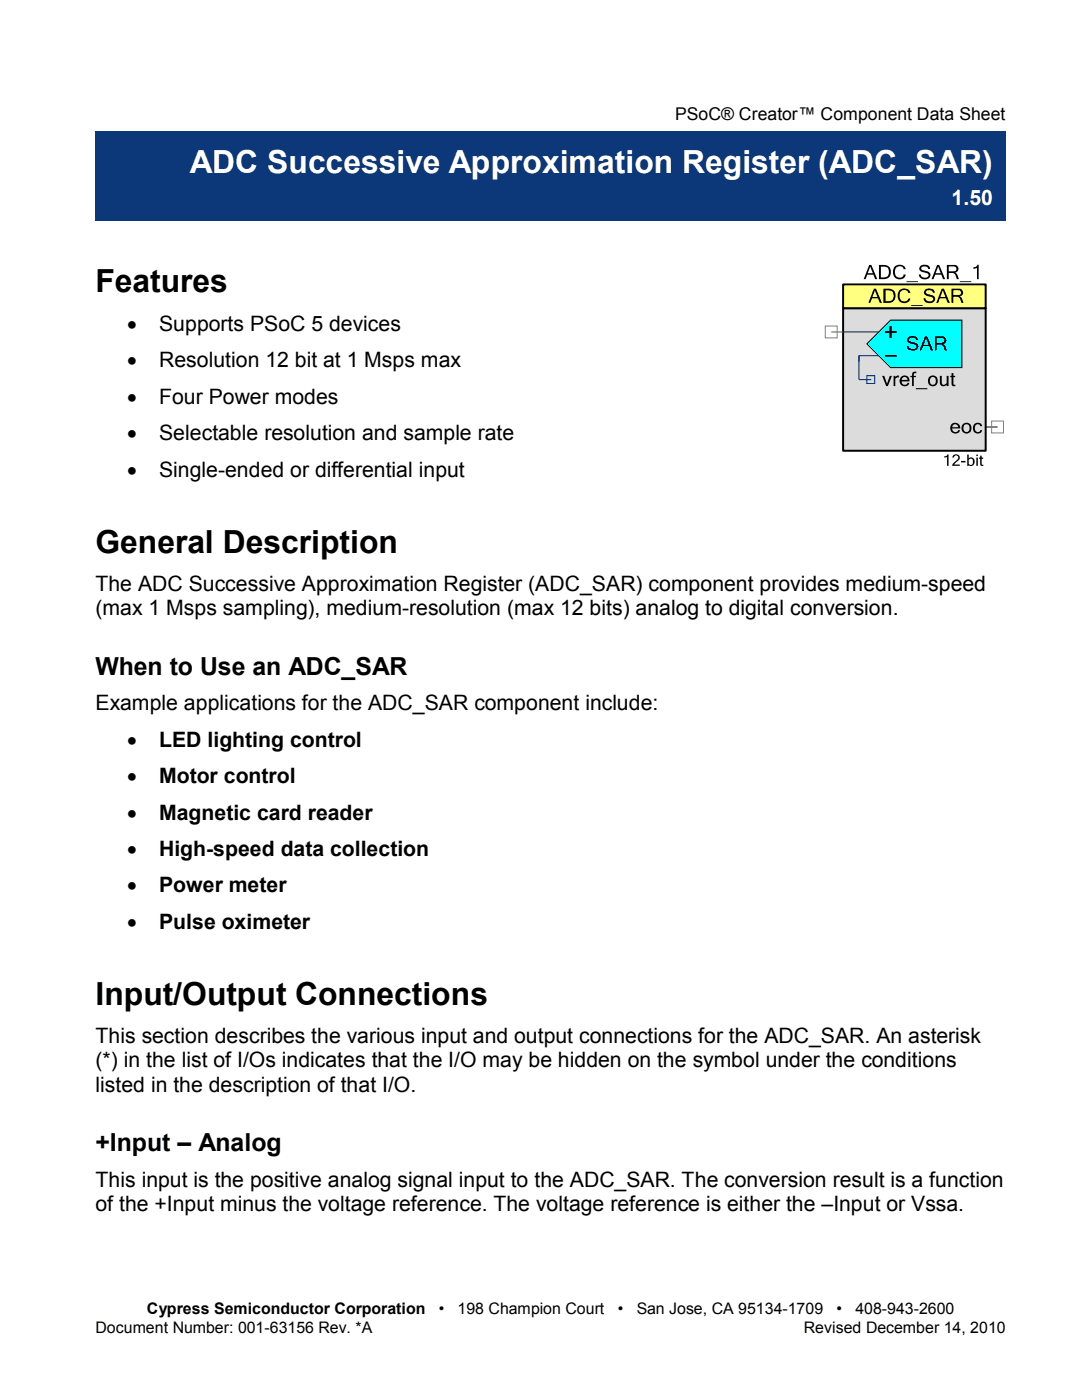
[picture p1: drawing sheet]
<svg xmlns="http://www.w3.org/2000/svg" width="216mm" height="279mm" viewBox="0 0 216 279" stroke-linecap="round" stroke-linejoin="round" font-family="sans-serif">
<defs><g id="words">
<text font-size="6.3" fill="#fff" x="37.8" y="34.5">ADC Successive Approximation Register (ADC_SAR)</text>
<g font-size="6.3">
<text x="19" y="58.3">Features</text>
<text x="19" y="110.4">General Description</text>
<text x="19" y="200.6">Input/Output Connections</text>
</g>
<g font-size="5">
<text x="19" y="134.6">When to Use an ADC_SAR</text>
<text x="19" y="229.7">+Input – Analog</text>
</g>
<text font-size="4.2" fill="#fff" x="189.9" y="40.9">1.50</text>
<g font-size="4.2">
<text x="25.4" y="66">•</text>
<text x="31.7" y="66">Supports PSoC 5 devices</text>
<text x="25.4" y="73.3">•</text>
<text x="31.8" y="73.3">Resolution 12 bit at 1 Msps max</text>
<text x="25.4" y="80.6">•</text>
<text x="31.8" y="80.6">Four Power modes</text>
<text x="25.4" y="87.8">•</text>
<text x="31.8" y="87.8">Selectable resolution and sample rate</text>
<text x="25.4" y="95.1">•</text>
<text x="31.8" y="95.1">Single-ended or differential input</text>
<text x="19" y="117.9">The ADC Successive Approximation Register (ADC_SAR) component provides medium-speed</text>
<text x="19.1" y="122.7">(max 1 Msps sampling), medium-resolution (max 12 bits) analog to digital conversion.</text>
<text x="19" y="141.7">Example applications for the ADC_SAR component include:</text>
<text x="25.4" y="149">•</text>
<text x="31.7" y="149">LED lighting control</text>
<text x="25.4" y="156.3">•</text>
<text x="31.7" y="156.3">Motor control</text>
<text x="25.4" y="163.6">•</text>
<text x="31.7" y="163.6">Magnetic card reader</text>
<text x="25.4" y="170.8">•</text>
<text x="31.7" y="170.8">High-speed data collection</text>
<text x="25.4" y="178.1">•</text>
<text x="31.7" y="178.1">Power meter</text>
<text x="25.4" y="185.4">•</text>
<text x="31.7" y="185.4">Pulse oximeter</text>
<text x="19" y="208.1">This section describes the various input and output connections for the ADC_SAR. An asterisk</text>
<text x="19" y="213">(*) in the list of I/Os indicates that the I/O may be hidden on the symbol under the conditions</text>
<text x="19.1" y="217.8">listed in the description of that I/O.</text>
<text x="19" y="236.9">This input is the positive analog signal input to the ADC_SAR. The conversion result is a function</text>
<text x="19.1" y="241.7">of the +Input minus the voltage reference. The voltage reference is either the –Input or Vssa.</text>
</g>
<text font-size="3.5" x="134.7" y="23.9">PSoC® Creator™ Component Data Sheet</text>
<g font-size="3.2">
<text x="29.3" y="262.3">Cypress Semiconductor Corporation</text>
<text x="87.6" y="262.3">•</text>
<text x="91.3" y="262.3">198 Champion Court</text>
<text x="123.3" y="262.3">•</text>
<text x="127" y="262.3">San Jose, CA 95134-1709</text>
<text x="166.9" y="262.3">•</text>
<text x="170.7" y="262.3">408-943-2600</text>
<text x="19" y="266">Document Number: 001-63156 Rev. *A</text>
<text x="160.4" y="266">Revised December 14, 2010</text>
</g>
</g></defs>
<path d="M19 26.1h181.7v17.8h-181.7z" fill="#0c387a"/>
<path d="M168.2 61.5h28.5v28.5h-28.5z" fill="#dcdcdc"/>
<path d="M168.2 61.5h28.5v28.5h-28.5z" fill="none" stroke="#000" stroke-width=".4"/>
<path d="M168.2 66.3h7.1" fill="none" stroke="#000080" stroke-width=".2"/>
<path d="M165.9 66.3h2.3" fill="none" stroke="#a52d2d" stroke-width=".2"/>
<path d="M164.7 65.1h2.3v2.3h-2.3zM197.9 84h2.3v2.4h-2.3z" fill="none" stroke="#808080" stroke-width=".2"/>
<path d="M189.9 84.7a1.02 1.02 0 0 1 1.1-.2 1.02 1.02 0 0 1 .6 1h-1.6a.62 .62 0 0 0 .4 .7 .62 .62 0 0 0 .8-.3h.4a1.06 1.06 0 0 1-1.6 .4 1.06 1.06 0 0 1-.1-1.6zM190.2 84.8l-.2 .5h1.2l-.1-.4-.3-.2zM191.8 85.4a1.06 1.06 0 0 1 2.1 0 1.06 1.06 0 0 1-2.1 0zM192.4 84.8a.77 .77 0 0 0-.1 1 .77 .77 0 0 0 .9 .3 .75 .75 0 0 0 .3-1 .75 .75 0 0 0-1.1-.3zM194.4 84.7a.9 .9 0 0 1 .9-.3 .9 .9 0 0 1 .7 .6h-.4a.56 .56 0 0 0-.7-.3 .56 .56 0 0 0-.4 .7 .57 .57 0 0 0 .3 .8 .57 .57 0 0 0 .8-.3h.4a.97 .97 0 0 1-1.3 .6 .97 .97 0 0 1-.5-1.4z" fill-rule="evenodd" fill="#000"/>
<path d="M196.7 85.2h2.4" fill="none" stroke="#000" stroke-width=".2"/>
<path d="M168.2 56.8h28.5v4.7h-28.5z" fill="#ffff80"/>
<path d="M168.2 56.8h28.5v4.7h-28.5z" fill="none" stroke="#000" stroke-width=".4"/>
<path d="M174.6 58l-.5 1.3h1zM174.4 57.6h.4l1.2 2.9h-.4l-.4-.9h-1.2l-.3 .9h-.4zM176.3 57.6a2.24 2.24 0 0 1 2.2 .5 1.48 1.48 0 0 1 .1 1.6 1.48 1.48 0 0 1-1.4 .8h-.9zM176.7 58v2.1h.5a1.1 1.1 0 0 0 1.1-.9 1.1 1.1 0 0 0-.7-1.2zM179.5 58a1.32 1.32 0 0 1 2.2 .5h-.5a.91 .91 0 0 0-1.1-.6 .91 .91 0 0 0-.6 1.1 .91 .91 0 0 0 .6 1.1 .91 .91 0 0 0 1.1-.5h.5a1.33 1.33 0 0 1-1.7 .8 1.33 1.33 0 0 1-.9-1.7zM181.8 60.9h2.3v.1h-2.3zM184.5 57.9a1.18 1.18 0 0 1 2 .5h-.4a.76 .76 0 0 0-.6-.5 .76 .76 0 0 0-.8 .4 1.88 1.88 0 0 0 1.5 .7 .83 .83 0 0 1 .3 1 .83 .83 0 0 1-1 .5 1.04 1.04 0 0 1-1.2-1h.4a.84 .84 0 0 0 .7 .7 .84 .84 0 0 0 .8-.5l-.2-.3a2.3 2.3 0 0 1-1.6-.9zM188.1 58l-.5 1.3h1zM187.9 57.6h.4l1.2 2.9h-.4l-.3-.9h-1.3l-.3 .9h-.4zM189.9 57.6h1.2a.79 .79 0 0 1 1 .6 .79 .79 0 0 1-.6 .9 1.59 1.59 0 0 1 .8 1.4h-.4a1.38 1.38 0 0 0-.7-1.2l-1-.1v1.3h-.3zM190.2 57.9v1h.9a.51 .51 0 0 0 .7-.5 .51 .51 0 0 0-.7-.5z" fill-rule="evenodd" fill="#000"/>
<path d="M177.7 63.9h14.2v9.5h-14.2l-4.7-4.8z" fill-rule="evenodd" fill="#0ff"/>
<path d="M177.7 63.9h14.2v9.5h-14.2l-4.7-4.8z" fill="none" stroke="#000" stroke-width=".2"/>
<path d="M176.5 71h2.4M176.5 66.3h2.4M177.7 65.1v2.3" fill="none" stroke="#000" stroke-width=".4"/>
<g fill="#000">
<path d="M173.7 53.2l-.6 1.3h1.1zM173.4 52.9h.5l1.1 2.8h-.4l-.3-.9h-1.2l-.4 .9h-.4zM175.4 52.9a1.88 1.88 0 0 1 2.3 .9 1.39 1.39 0 0 1-1.4 1.9h-.9zM175.8 53.2v2.2a1.37 1.37 0 0 0 1.5-.6 1.06 1.06 0 0 0 0-1.1 1.06 1.06 0 0 0-1-.5zM178.5 53.2a1.32 1.32 0 0 1 2.2 .5h-.4a.91 .91 0 0 0-1.1-.5 .91 .91 0 0 0-.6 1.1 .9 .9 0 0 0 .6 1.1 .9 .9 0 0 0 1.1-.6h.4a1.32 1.32 0 0 1-1.7 .9 1.32 1.32 0 0 1-.8-1.7zM180.9 56.1h2.3v.2h-2.3zM183.7 53a1.18 1.18 0 0 1 1.9 .7h-.4a.76 .76 0 0 0-.7-.5 .76 .76 0 0 0-.7 .4 1.98 1.98 0 0 0 1.5 .6 .83 .83 0 0 1 .3 1.1 .83 .83 0 0 1-1 .5l-.8-.2-.3-.3-.2-.5h.4a.83 .83 0 0 0 .8 .6 .83 .83 0 0 0 .8-.5l-.2-.3a2.2 2.2 0 0 1-1.6-.8v-.4zM187.2 53.2l-.5 1.3h1zM187 52.9h.4l1.2 2.8h-.4l-.4-.9h-1.2l-.3 .9h-.4zM188.9 52.9h1.3a.79 .79 0 0 1 1 .5 .79 .79 0 0 1-.6 1 1.52 1.52 0 0 1 .7 1.3h-.4l-.3-.9-.6-.3h-.7v1.2h-.4zM189.3 53.2v.9h.9a.51 .51 0 0 0 .7-.4 .51 .51 0 0 0-.7-.5zM191.5 56.1h2.3v.2h-2.3zM194.2 53.3a.7 .7 0 0 0 .8-.5h.3v2.9h-.4v-2.2l-.7 .1z" fill-rule="evenodd"/>
<path d="M181.3 67.3a1.19 1.19 0 0 1 1.9 .6h-.4a.69 .69 0 0 0-.7-.5 .69 .69 0 0 0-.7 .6l.4 .2a1.46 1.46 0 0 1 1.5 .9 1.22 1.22 0 0 1-1.1 .9 1.22 1.22 0 0 1-1.2-.7l-.1-.3h.4a.85 .85 0 0 0 .8 .6 .85 .85 0 0 0 .8-.4l-.2-.4a2.46 2.46 0 0 1-1.7-.8l.1-.4zM184.8 67.5l-.5 1.3h1zM184.6 67.1h.4l1.2 2.8h-.4l-.4-.8h-1.2l-.3 .8h-.4zM186.5 67.1h1.3a.81 .81 0 0 1 1 .6 .81 .81 0 0 1-.6 1l.3 .2 .4 1h-.4l-.4-.9-.5-.3h-.7v1.2h-.4zM186.9 67.4v1h.8a.51 .51 0 0 0 .7-.4 .51 .51 0 0 0-.6-.6z" fill-rule="evenodd"/>
<path d="M188.4 91.1l.9-.4v2.3h-.3v-1.8l-.6 .1zM190.2 90.8a.74 .74 0 0 1 1.2 .1 .74 .74 0 0 1-.3 1.1l-.7 .7h1.1v.3h-1.5l.2-.6a1.7 1.7 0 0 0 1-1.3l-.4-.2-.3 .1-.2 .3h-.3zM191.8 92h.9v.3h-.9zM193 90.7h.3v.8a.78 .78 0 0 1 1.1 .2 .78 .78 0 0 1-.1 1.1l-.3 .2-.7-.2v.2h-.3zM193.4 91.6l-.1 .2v.8a.49 .49 0 0 0 .6 .1 .49 .49 0 0 0 .2-.6 .44 .44 0 0 0-.1-.5 .44 .44 0 0 0-.6 0zM194.8 91.3h.3v1.7h-.3zM194.8 90.7h.3v.3h-.3zM195.6 90.9h.3v.4h.3v.3h-.3v.9v.2l.3 .1v.2a.42 .42 0 0 1-.5-.1 .42 .42 0 0 1-.1-.4v-.9h-.2v-.3h.2z" fill-rule="evenodd"/>
</g>
<path d="M175.3 71h-3.9v1.2" fill="none" stroke="#000080" stroke-width=".2"/>
<path d="M171.3 70.9l.2 .1v4.7h-.2z" fill="#000080"/>
<path d="M176 75h.4l.6 1.6 .5-1.6h.5l-.8 2h-.4zM178.3 75h.3v.3l.4-.3h.4v.3h-.4l-.4 .3v1.4h-.3zM179.8 75.2a1 1 0 0 1 1.2-.2 1 1 0 0 1 .5 1.1h-1.6a.59 .59 0 0 0 .5 .7 .59 .59 0 0 0 .7-.4h.3a1.05 1.05 0 0 1-1.5 .5 1.05 1.05 0 0 1-.1-1.7zM180 75.5l-.1 .3h1.2a.59 .59 0 0 0-.4-.5 .59 .59 0 0 0-.7 .2zM182.1 74.3l.7-.1v.3h-.3l-.1 .1-.1 .4h.5v.3h-.5v1.7h-.3v-1.7h-.3v-.3h.3zM182.8 77.5h2.2v.2h-2.2zM185.1 76a1.06 1.06 0 0 1 2.1 0 1.06 1.06 0 0 1-2.1 0zM185.8 75.3a.75 .75 0 0 0-.3 1 .75 .75 0 0 0 1.1 .3 .76 .76 0 0 0 .1-.9 .76 .76 0 0 0-.9-.4zM187.5 75h.4v1.5l.4 .3 .6-.3v-1.5h.4v2h-.4v-.2a.75 .75 0 0 1-.9 .2 .75 .75 0 0 1-.5-.7zM189.9 74.5h.3v.5h.4v.3h-.4v1.2l.2 .3h.2v.2a.52 .52 0 0 1-.6 0 .52 .52 0 0 1-.1-.5v-1.2h-.3v-.3h.3z" fill-rule="evenodd" fill="#000"/>
<path d="M171.4 75.6l2.5 .1-.1 .2h-2.4z" fill="#000080"/>
<path d="M173 75h1.5v1.5h-1.5z" fill="none" stroke="#000080" stroke-width=".2"/>
<use href="#words"/>
</svg>
